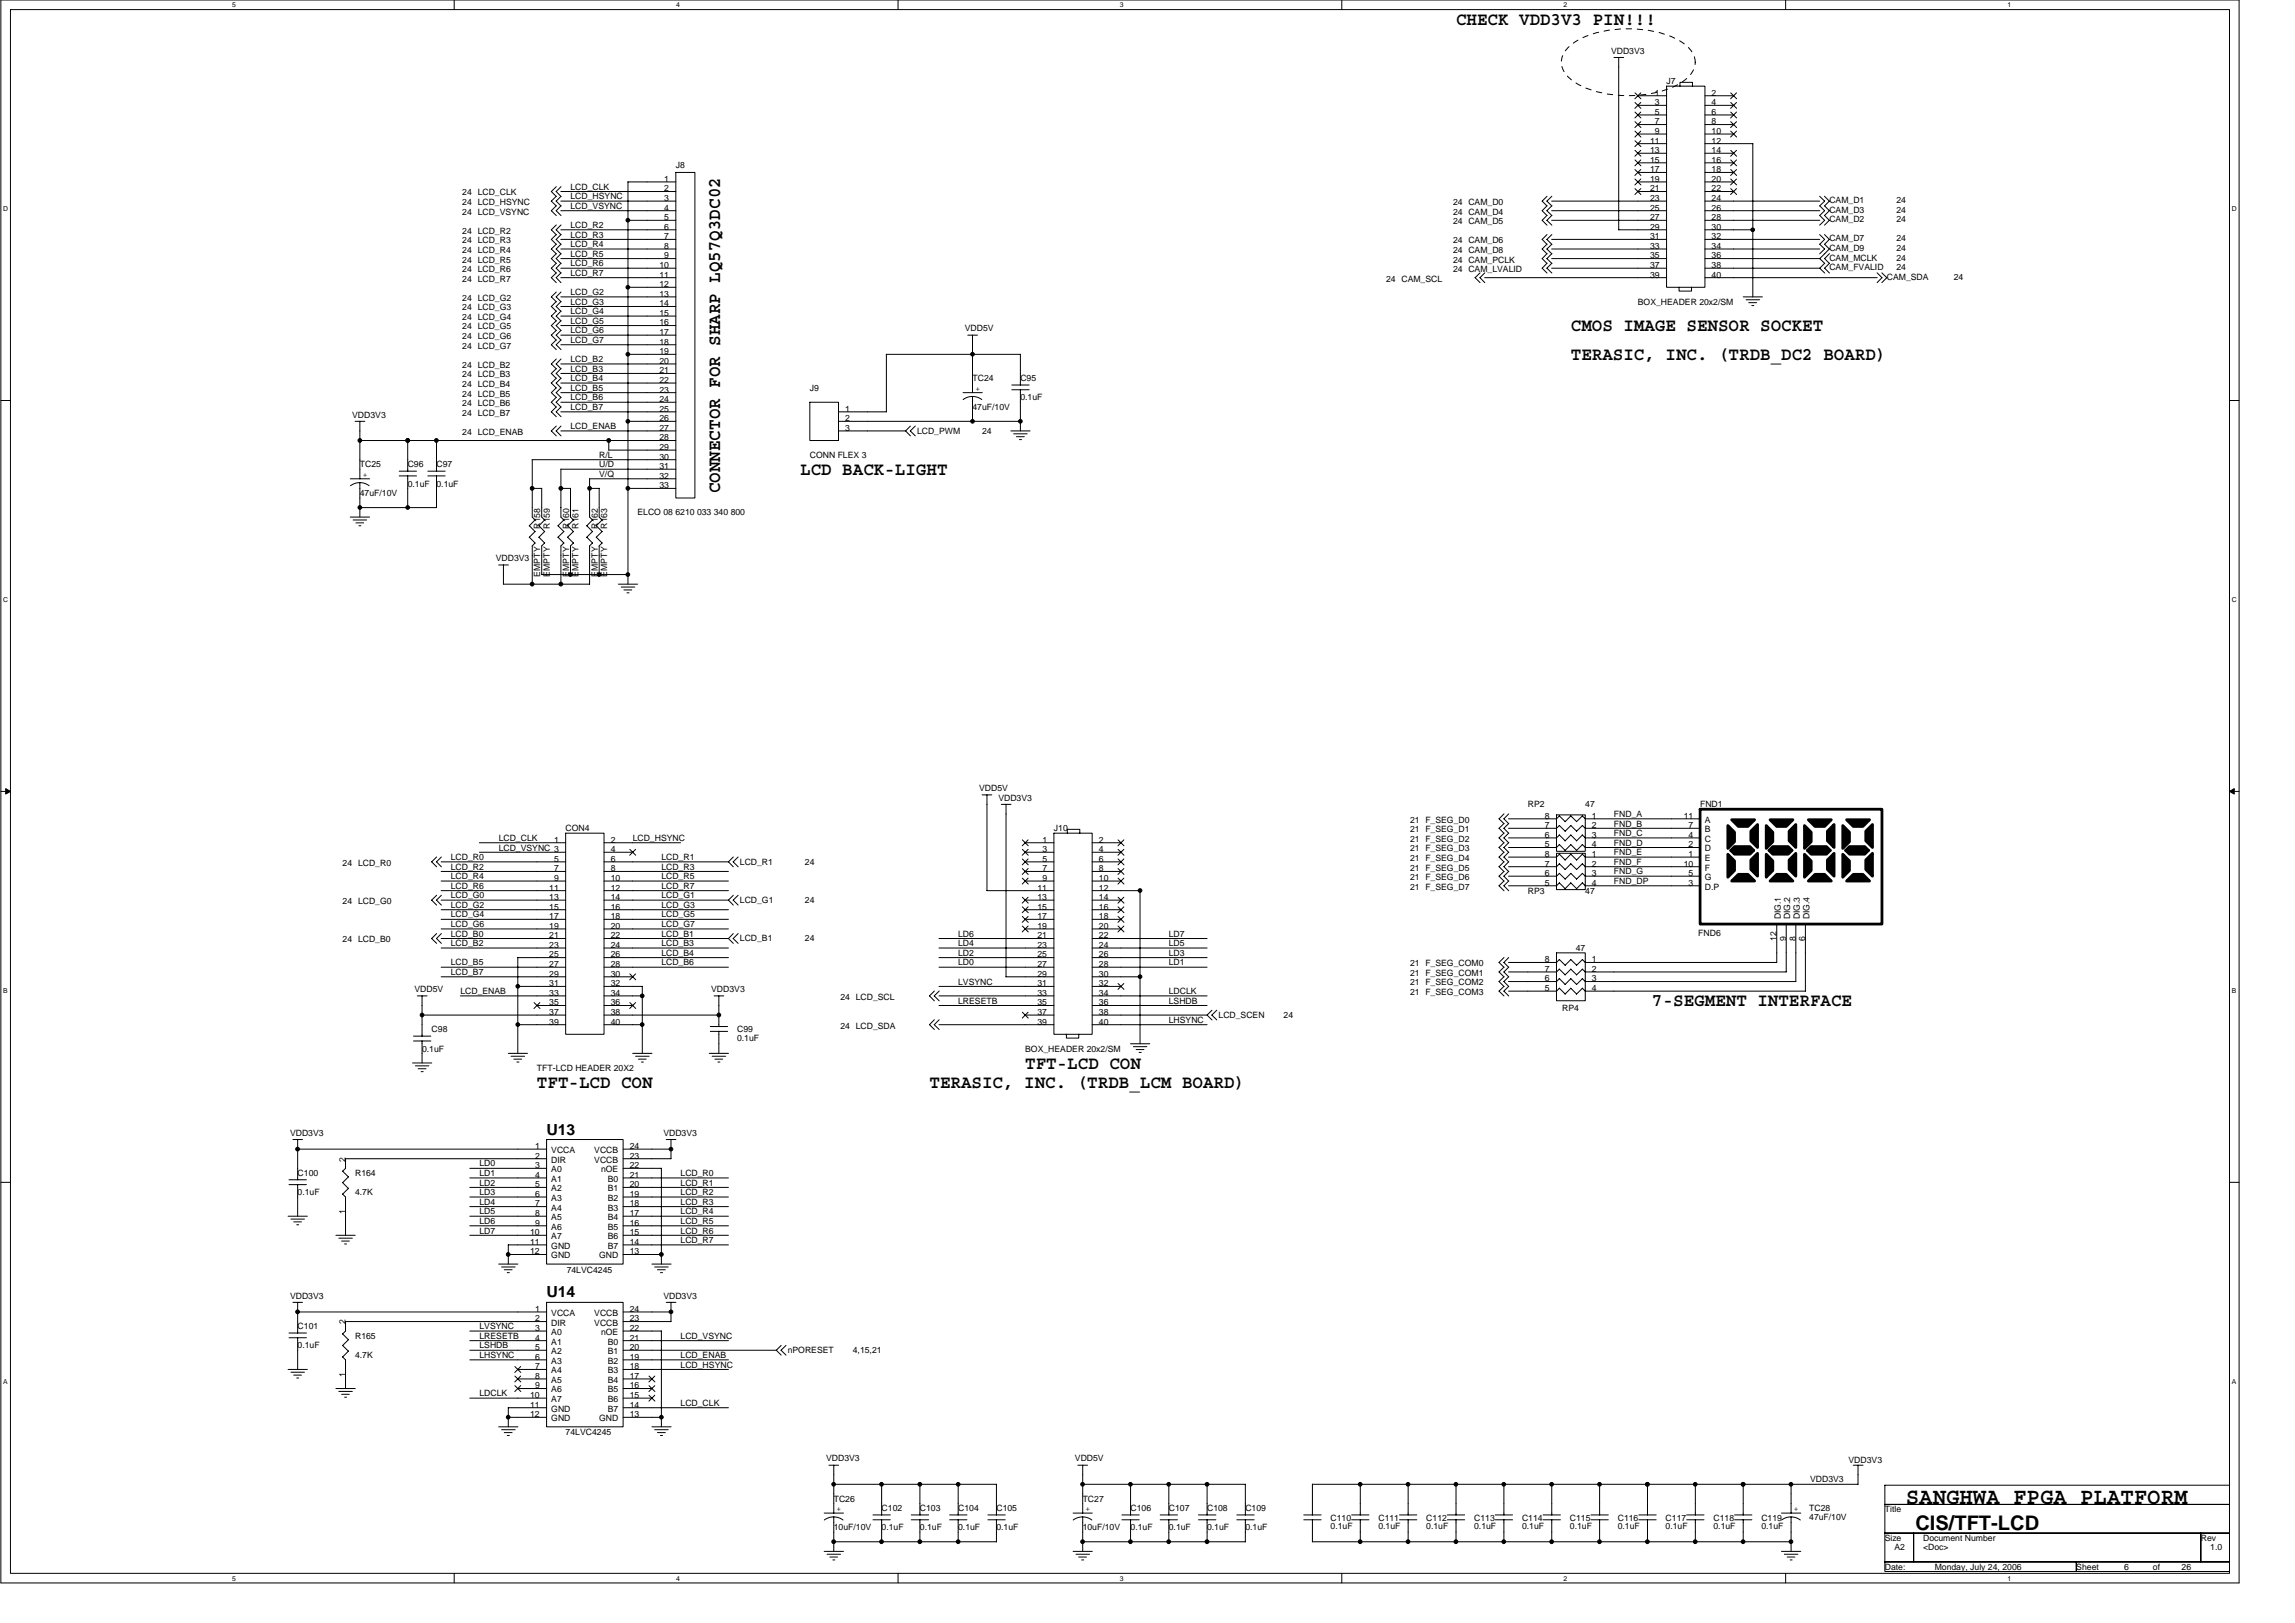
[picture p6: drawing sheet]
<svg xmlns="http://www.w3.org/2000/svg" width="420mm" height="297mm" viewBox="0 0 420 297" stroke-linecap="round" stroke-linejoin="round" font-family="sans-serif">
<defs><g id="words">
<text font-size="4.2" x="348.9" y="275.2">SANGHWA FPGA PLATFORM</text>
<text font-size="3.7" x="350.7" y="280">CIS/TFT-LCD</text>
<g font-size="3.3">
<text x="266.6" y="4.5">CHECK VDD3V3 PIN!!!</text>
<text x="287.6" y="60.6">CMOS IMAGE SENSOR SOCKET</text>
<text x="287.6" y="65.9">TERASIC, INC. (TRDB_DC2 BOARD)</text>
<text x="146.5" y="86.9">LCD BACK-LIGHT</text>
<text x="131.8" y="90.3" transform="rotate(-90 131.8 90.3)">CONNECTOR FOR SHARP LQ57Q3DC02</text>
<text x="302.5" y="184.2">7-SEGMENT INTERFACE</text>
<text x="187.7" y="195.6">TFT-LCD CON</text>
<text x="98.3" y="199.1">TFT-LCD CON</text>
<text x="170.2" y="199.1">TERASIC, INC. (TRDB_LCM BOARD)</text>
</g>
<g font-size="2.8">
<text x="100.1" y="207.6">U13</text>
<text x="100.1" y="237.4">U14</text>
</g>
<g font-size="1.6">
<text x="294.9" y="9.8">VDD3V3</text>
<text x="303" y="17.5">1</text>
<text x="305.1" y="15.5">J7</text>
<text x="313.4" y="17.5">2</text>
<text x="303" y="19.3">3</text>
<text x="303" y="21">5</text>
<text x="303" y="22.8">7</text>
<text x="313.4" y="19.3">4</text>
<text x="313.4" y="21">6</text>
<text x="313.4" y="22.8">8</text>
<text x="302.1" y="26.3">11</text>
<text x="302.1" y="28">13</text>
<text x="302.1" y="29.8">15</text>
<text x="303" y="24.5">9</text>
<text x="313.4" y="24.5">10</text>
<text x="313.4" y="26.3">12</text>
<text x="313.4" y="28">14</text>
<text x="313.4" y="29.8">16</text>
<text x="84.6" y="35.8">24 LCD_CLK</text>
<text x="104.4" y="34.7">LCD_CLK</text>
<text x="121.6" y="33.3">1</text>
<text x="121.6" y="35">2</text>
<text x="123.7" y="30.7">J8</text>
<text x="302.1" y="31.5">17</text>
<text x="302.1" y="33.3">19</text>
<text x="302.1" y="35">21</text>
<text x="313.4" y="31.5">18</text>
<text x="313.4" y="33.3">20</text>
<text x="313.4" y="35">22</text>
<text x="84.6" y="37.5">24 LCD_HSYNC</text>
<text x="84.6" y="39.3">24 LCD_VSYNC</text>
<text x="104.4" y="36.5">LCD_HSYNC</text>
<text x="104.4" y="38.2">LCD_VSYNC</text>
<text x="104.4" y="41.7">LCD_R2</text>
<text x="121.6" y="36.8">3</text>
<text x="121.6" y="38.5">4</text>
<text x="121.6" y="40.3">5</text>
<text x="266" y="37.5">24 CAM_D0</text>
<text x="266" y="39.3">24 CAM_D4</text>
<text x="266" y="41">24 CAM_D5</text>
<text x="302.1" y="36.8">23</text>
<text x="302.1" y="38.5">25</text>
<text x="302.1" y="40.3">27</text>
<text x="313.4" y="36.8">24</text>
<text x="313.4" y="38.5">26</text>
<text x="313.4" y="40.3">28</text>
<text x="334.9" y="37.2">CAM_D1</text>
<text x="334.9" y="40.7">CAM_D2</text>
<text x="334.9" y="38.9">CAM_D3</text>
<text x="347.2" y="37.2">24</text>
<text x="347.2" y="40.7">24</text>
<text x="347.2" y="38.9">24</text>
<text x="84.6" y="42.8">24 LCD_R2</text>
<text x="84.6" y="44.5">24 LCD_R3</text>
<text x="84.6" y="46.3">24 LCD_R4</text>
<text x="104.4" y="43.5">LCD_R3</text>
<text x="104.4" y="45.2">LCD_R4</text>
<text x="104.4" y="47">LCD_R5</text>
<text x="121.6" y="42">6</text>
<text x="121.6" y="43.8">7</text>
<text x="121.6" y="45.6">8</text>
<text x="121.6" y="47.3">9</text>
<text x="266" y="44.5">24 CAM_D6</text>
<text x="266" y="46.3">24 CAM_D8</text>
<text x="302.1" y="42">29</text>
<text x="302.1" y="43.8">31</text>
<text x="302.1" y="45.6">33</text>
<text x="302.1" y="47.3">35</text>
<text x="313.4" y="42">30</text>
<text x="313.4" y="43.8">32</text>
<text x="313.4" y="45.6">34</text>
<text x="313.4" y="47.3">36</text>
<text x="334.9" y="47.7">CAM_MCLK</text>
<text x="334.9" y="45.9">CAM_D9</text>
<text x="334.9" y="44.2">CAM_D7</text>
<text x="347.2" y="47.7">24</text>
<text x="347.2" y="45.9">24</text>
<text x="347.2" y="44.2">24</text>
<text x="84.6" y="48">24 LCD_R5</text>
<text x="84.6" y="49.8">24 LCD_R6</text>
<text x="84.6" y="51.5">24 LCD_R7</text>
<text x="104.4" y="50.5">LCD_R7</text>
<text x="104.4" y="54">LCD_G2</text>
<text x="104.4" y="48.7">LCD_R6</text>
<text x="120.7" y="49.1">10</text>
<text x="120.7" y="50.8">11</text>
<text x="120.7" y="52.6">12</text>
<text x="253.8" y="51.5">24 CAM_SCL</text>
<text x="266" y="48">24 CAM_PCLK</text>
<text x="266" y="49.8">24 CAM_LVALID</text>
<text x="302.1" y="49.1">37</text>
<text x="302.1" y="50.8">39</text>
<text x="313.4" y="49.1">38</text>
<text x="313.4" y="50.8">40</text>
<text x="334.9" y="49.4">CAM_FVALID</text>
<text x="345.4" y="51.2">CAM_SDA</text>
<text x="347.2" y="49.4">24</text>
<text x="357.7" y="51.2">24</text>
<text x="84.6" y="55.1">24 LCD_G2</text>
<text x="84.6" y="56.8">24 LCD_G3</text>
<text x="84.6" y="58.5">24 LCD_G4</text>
<text x="104.4" y="55.8">LCD_G3</text>
<text x="104.4" y="57.5">LCD_G4</text>
<text x="104.4" y="59.3">LCD_G5</text>
<text x="120.7" y="54.3">13</text>
<text x="120.7" y="56.1">14</text>
<text x="120.7" y="57.8">15</text>
<text x="120.7" y="59.6">16</text>
<text x="299.9" y="55.8">BOX_HEADER 20x2/SM</text>
<text x="84.6" y="60.3">24 LCD_G5</text>
<text x="84.6" y="62.1">24 LCD_G6</text>
<text x="84.6" y="63.8">24 LCD_G7</text>
<text x="104.4" y="61">LCD_G6</text>
<text x="104.4" y="62.8">LCD_G7</text>
<text x="120.7" y="61.3">17</text>
<text x="120.7" y="63.1">18</text>
<text x="120.7" y="64.8">19</text>
<text x="176.6" y="60.7">VDD5V</text>
<text x="84.6" y="67.3">24 LCD_B2</text>
<text x="84.6" y="69.1">24 LCD_B3</text>
<text x="84.6" y="70.8">24 LCD_B4</text>
<text x="104.4" y="68">LCD_B3</text>
<text x="104.4" y="66.3">LCD_B2</text>
<text x="104.4" y="69.8">LCD_B4</text>
<text x="104.4" y="71.5">LCD_B5</text>
<text x="120.7" y="66.6">20</text>
<text x="120.7" y="68.3">21</text>
<text x="120.7" y="70.1">22</text>
<text x="120.7" y="71.8">23</text>
<text x="148.3" y="71.5">J9</text>
<text x="178" y="69.8">TC24</text>
<text x="178.6" y="71.5">+</text>
<text x="186.8" y="69.8">C95</text>
<text x="64.5" y="76.4">VDD3V3</text>
<text x="84.6" y="72.6">24 LCD_B5</text>
<text x="84.6" y="74.3">24 LCD_B6</text>
<text x="84.6" y="76.1">24 LCD_B7</text>
<text x="104.4" y="73.3">LCD_B6</text>
<text x="104.4" y="75">LCD_B7</text>
<text x="120.7" y="73.6">24</text>
<text x="120.7" y="75.4">25</text>
<text x="120.7" y="77.1">26</text>
<text x="154.7" y="75.4">1</text>
<text x="154.7" y="77.1">2</text>
<text x="178" y="75">47uF/10V</text>
<text x="186.8" y="73.3">0.1uF</text>
<text x="84.6" y="79.6">24 LCD_ENAB</text>
<text x="104.4" y="78.5">LCD_ENAB</text>
<text x="109.7" y="83.8">R/L</text>
<text x="120.7" y="78.8">27</text>
<text x="120.7" y="80.6">28</text>
<text x="120.7" y="82.4">29</text>
<text x="148.3" y="83.8">CONN FLEX 3</text>
<text x="154.7" y="78.8">3</text>
<text x="167.9" y="79.4">LCD_PWM</text>
<text x="179.8" y="79.4">24</text>
<text x="65.9" y="85.6">TC25</text>
<text x="66.4" y="87.3">+</text>
<text x="74.6" y="85.6">C96</text>
<text x="74.6" y="89">0.1uF</text>
<text x="79.9" y="85.6">C97</text>
<text x="79.9" y="89">0.1uF</text>
<text x="109.7" y="85.6">U/D</text>
<text x="109.7" y="87.3">V/Q</text>
<text x="120.7" y="84.1">30</text>
<text x="120.7" y="85.9">31</text>
<text x="120.7" y="87.6">32</text>
<text x="120.7" y="89.4">33</text>
<text x="65.9" y="90.8">47uF/10V</text>
<text x="116.7" y="94.3">ELCO 08 6210 033 340 800</text>
<text x="98.9" y="96.8" transform="rotate(-90 98.9 96.8)">R158</text>
<text x="100.7" y="96.8" transform="rotate(-90 100.7 96.8)">R159</text>
<text x="104.2" y="96.8" transform="rotate(-90 104.2 96.8)">R160</text>
<text x="105.9" y="96.8" transform="rotate(-90 105.9 96.8)">R161</text>
<text x="109.4" y="96.8" transform="rotate(-90 109.4 96.8)">R162</text>
<text x="111.2" y="96.8" transform="rotate(-90 111.2 96.8)">R163</text>
<text x="90.8" y="102.7">VDD3V3</text>
<text x="98.9" y="105.5" transform="rotate(-90 98.9 105.5)">EMPTY</text>
<text x="100.7" y="105.5" transform="rotate(-90 100.7 105.5)">EMPTY</text>
<text x="104.2" y="105.5" transform="rotate(-90 104.2 105.5)">EMPTY</text>
<text x="105.9" y="105.5" transform="rotate(-90 105.9 105.5)">EMPTY</text>
<text x="109.4" y="105.5" transform="rotate(-90 109.4 105.5)">EMPTY</text>
<text x="111.2" y="105.5" transform="rotate(-90 111.2 105.5)">EMPTY</text>
<text x="179.3" y="144.8">VDD5V</text>
<text x="182.8" y="146.5">VDD3V3</text>
<text x="279.7" y="147.8">RP2</text>
<text x="282.8" y="149.8">8</text>
<text x="290.2" y="147.8">47</text>
<text x="291.5" y="149.8">1</text>
<text x="295.5" y="149.5">FND_A</text>
<text x="308.2" y="149.8">11</text>
<text x="311.2" y="147.8">FND1</text>
<text x="91.3" y="155.7">LCD_VSYNC 3</text>
<text x="91.3" y="153.9">LCD_CLK</text>
<text x="101.4" y="154.2">1</text>
<text x="103.6" y="152.1">CON4</text>
<text x="111.8" y="154.2">2</text>
<text x="111.8" y="156">4</text>
<text x="115.8" y="153.9">LCD_HSYNC</text>
<text x="190.8" y="154.2">1</text>
<text x="190.8" y="156">3</text>
<text x="192.9" y="152.1">J10</text>
<text x="201.2" y="154.2">2</text>
<text x="201.2" y="156">4</text>
<text x="258.1" y="150.6">21 F_SEG_D0</text>
<text x="258.1" y="152.3">21 F_SEG_D1</text>
<text x="258.1" y="154.1">21 F_SEG_D2</text>
<text x="258.1" y="155.8">21 F_SEG_D3</text>
<text x="282.8" y="155.1">5</text>
<text x="282.8" y="153.3">6</text>
<text x="282.8" y="151.6">7</text>
<text x="291.5" y="151.6">2</text>
<text x="291.5" y="153.3">3</text>
<text x="291.5" y="155.1">4</text>
<text x="295.5" y="153">FND_C</text>
<text x="295.5" y="151.3">FND_B</text>
<text x="295.5" y="154.8">FND_D</text>
<text x="309.1" y="151.6">7</text>
<text x="309.1" y="153.3">4</text>
<text x="309.1" y="155.1">2</text>
<text x="312.1" y="150.6">A</text>
<text x="312.1" y="152.3">B</text>
<text x="312.1" y="154.1">C</text>
<text x="312.1" y="155.8">D</text>
<text x="62.7" y="158.5">24 LCD_R0</text>
<text x="82.5" y="157.4">LCD_R0</text>
<text x="82.5" y="160.9">LCD_R4</text>
<text x="82.5" y="159.2">LCD_R2</text>
<text x="101.4" y="157.7">5</text>
<text x="101.4" y="159.5">7</text>
<text x="101.4" y="161.2">9</text>
<text x="111.8" y="157.7">6</text>
<text x="111.8" y="159.5">8</text>
<text x="111.8" y="161.2">10</text>
<text x="121.1" y="160.9">LCD_R5</text>
<text x="121.1" y="157.4">LCD_R1</text>
<text x="121.1" y="159.2">LCD_R3</text>
<text x="135.5" y="158.3">LCD_R1</text>
<text x="147.4" y="158.3">24</text>
<text x="190.8" y="157.7">5</text>
<text x="190.8" y="159.5">7</text>
<text x="190.8" y="161.2">9</text>
<text x="201.2" y="157.7">6</text>
<text x="201.2" y="159.5">8</text>
<text x="201.2" y="161.2">10</text>
<text x="258.1" y="161.1">21 F_SEG_D6</text>
<text x="258.1" y="157.6">21 F_SEG_D4</text>
<text x="258.1" y="159.3">21 F_SEG_D5</text>
<text x="282.8" y="160.3">6</text>
<text x="282.8" y="158.6">7</text>
<text x="282.8" y="156.8">8</text>
<text x="291.5" y="156.8">1</text>
<text x="291.5" y="158.6">2</text>
<text x="291.5" y="160.3">3</text>
<text x="295.5" y="156.5">FND_E</text>
<text x="295.5" y="158.3">FND_F</text>
<text x="295.5" y="160">FND_G</text>
<text x="295.5" y="161.8">FND_DP</text>
<text x="308.2" y="158.6">10</text>
<text x="309.1" y="156.8">1</text>
<text x="309.1" y="160.3">5</text>
<text x="312.1" y="157.6">E</text>
<text x="312.1" y="159.3">F</text>
<text x="312.1" y="161.1">G</text>
<text x="62.7" y="165.5">24 LCD_G0</text>
<text x="82.5" y="167.9">LCD_G4</text>
<text x="82.5" y="166.2">LCD_G2</text>
<text x="82.5" y="164.4">LCD_G0</text>
<text x="82.5" y="162.7">LCD_R6</text>
<text x="100.6" y="163">11</text>
<text x="100.6" y="164.7">13</text>
<text x="100.6" y="166.5">15</text>
<text x="111.8" y="163">12</text>
<text x="111.8" y="164.7">14</text>
<text x="111.8" y="166.5">16</text>
<text x="121.1" y="162.7">LCD_R7</text>
<text x="121.1" y="164.4">LCD_G1</text>
<text x="121.1" y="166.2">LCD_G3</text>
<text x="121.1" y="167.9">LCD_G5</text>
<text x="135.5" y="165.3">LCD_G1</text>
<text x="147.4" y="165.3">24</text>
<text x="189.9" y="163">11</text>
<text x="189.9" y="164.7">13</text>
<text x="189.9" y="166.5">15</text>
<text x="201.2" y="163">12</text>
<text x="201.2" y="164.7">14</text>
<text x="201.2" y="166.5">16</text>
<text x="258.1" y="162.8">21 F_SEG_D7</text>
<text x="279.7" y="163.5">RP3</text>
<text x="282.8" y="162.1">5</text>
<text x="290.2" y="163.5">47</text>
<text x="291.5" y="162.1">4</text>
<text x="309.1" y="162.1">3</text>
<text x="312.1" y="162.8">D.P</text>
<text x="62.7" y="172.5">24 LCD_B0</text>
<text x="82.5" y="173.2">LCD_B2</text>
<text x="82.5" y="171.4">LCD_B0</text>
<text x="82.5" y="169.7">LCD_G6</text>
<text x="100.6" y="168.2">17</text>
<text x="100.6" y="170">19</text>
<text x="100.6" y="171.7">21</text>
<text x="100.6" y="173.5">23</text>
<text x="111.8" y="168.2">18</text>
<text x="111.8" y="170">20</text>
<text x="111.8" y="171.7">22</text>
<text x="111.8" y="173.5">24</text>
<text x="121.1" y="171.4">LCD_B1</text>
<text x="121.1" y="169.7">LCD_G7</text>
<text x="121.1" y="173.2">LCD_B3</text>
<text x="135.5" y="172.3">LCD_B1</text>
<text x="147.4" y="172.3">24</text>
<text x="175.4" y="173.2">LD4</text>
<text x="175.4" y="171.4">LD6</text>
<text x="189.9" y="168.2">17</text>
<text x="189.9" y="170">19</text>
<text x="189.9" y="171.7">21</text>
<text x="189.9" y="173.5">23</text>
<text x="201.2" y="168.2">18</text>
<text x="201.2" y="170">20</text>
<text x="201.2" y="171.7">22</text>
<text x="201.2" y="173.5">24</text>
<text x="214" y="171.4">LD7</text>
<text x="214" y="173.2">LD5</text>
<text x="310.9" y="171.3">FND6</text>
<text x="325.3" y="172.2" transform="rotate(-90 325.3 172.2)">12</text>
<text x="326" y="168.3" transform="rotate(-90 326 168.3)">DIG.1</text>
<text x="327" y="172.2" transform="rotate(-90 327 172.2)">9</text>
<text x="327.8" y="168.3" transform="rotate(-90 327.8 168.3)">DIG.2</text>
<text x="328.7" y="172.2" transform="rotate(-90 328.7 172.2)">8</text>
<text x="329.5" y="168.3" transform="rotate(-90 329.5 168.3)">DIG.3</text>
<text x="330.5" y="172.2" transform="rotate(-90 330.5 172.2)">6</text>
<text x="331.3" y="168.3" transform="rotate(-90 331.3 168.3)">DIG.4</text>
<text x="82.5" y="176.7">LCD_B5</text>
<text x="82.5" y="178.4">LCD_B7</text>
<text x="100.6" y="175.2">25</text>
<text x="100.6" y="177">27</text>
<text x="100.6" y="178.8">29</text>
<text x="111.8" y="175.2">26</text>
<text x="111.8" y="177">28</text>
<text x="111.8" y="178.8">30</text>
<text x="121.1" y="174.9">LCD_B4</text>
<text x="121.1" y="176.7">LCD_B6</text>
<text x="175.4" y="174.9">LD2</text>
<text x="175.4" y="176.7">LD0</text>
<text x="189.9" y="175.2">25</text>
<text x="189.9" y="177">27</text>
<text x="189.9" y="178.8">29</text>
<text x="201.2" y="175.2">26</text>
<text x="201.2" y="177">28</text>
<text x="201.2" y="178.8">30</text>
<text x="214" y="174.9">LD3</text>
<text x="214" y="176.7">LD1</text>
<text x="258.1" y="176.8">21 F_SEG_COM0</text>
<text x="258.1" y="178.6">21 F_SEG_COM1</text>
<text x="282.8" y="179.6">6</text>
<text x="282.8" y="177.9">7</text>
<text x="282.8" y="176.1">8</text>
<text x="288.5" y="174.1">47</text>
<text x="291.5" y="176.1">1</text>
<text x="291.5" y="177.9">2</text>
<text x="291.5" y="179.6">3</text>
<text x="75.9" y="181.6">VDD5V</text>
<text x="84.3" y="181.9">LCD_ENAB</text>
<text x="100.6" y="180.5">31</text>
<text x="100.6" y="182.2">33</text>
<text x="100.6" y="184">35</text>
<text x="100.6" y="185.8">37</text>
<text x="111.8" y="180.5">32</text>
<text x="111.8" y="182.2">34</text>
<text x="111.8" y="184">36</text>
<text x="111.8" y="185.8">38</text>
<text x="130.2" y="181.6">VDD3V3</text>
<text x="153.9" y="183">24 LCD_SCL</text>
<text x="175.4" y="180.2">LVSYNC</text>
<text x="175.4" y="183.7">LRESETB</text>
<text x="189.9" y="180.5">31</text>
<text x="189.9" y="182.2">33</text>
<text x="189.9" y="184">35</text>
<text x="189.9" y="185.8">37</text>
<text x="201.2" y="180.5">32</text>
<text x="201.2" y="182.2">34</text>
<text x="201.2" y="184">36</text>
<text x="201.2" y="185.8">38</text>
<text x="214" y="183.7">LSHDB</text>
<text x="214" y="181.9">LDCLK</text>
<text x="258.1" y="180.4">21 F_SEG_COM2</text>
<text x="258.1" y="182.1">21 F_SEG_COM3</text>
<text x="282.8" y="181.4">5</text>
<text x="286" y="185.1">RP4</text>
<text x="291.5" y="181.4">4</text>
<text x="79" y="189">C98</text>
<text x="100.6" y="187.5">39</text>
<text x="111.8" y="187.5">40</text>
<text x="134.9" y="189">C99</text>
<text x="134.9" y="190.5">0.1uF</text>
<text x="153.9" y="188.3">24 LCD_SDA</text>
<text x="189.9" y="187.5">39</text>
<text x="201.2" y="187.5">40</text>
<text x="214" y="187.2">LHSYNC</text>
<text x="223.1" y="186.3">LCD_SCEN</text>
<text x="235" y="186.3">24</text>
<text x="77.3" y="192.4">0.1uF</text>
<text x="98.3" y="196">TFT-LCD HEADER 20X2</text>
<text x="187.7" y="192.4">BOX_HEADER 20x2/SM</text>
<text x="53.1" y="207.9">VDD3V3</text>
<text x="121.4" y="207.9">VDD3V3</text>
<text x="54.5" y="215.2">C100</text>
<text x="63.2" y="212.6" transform="rotate(-90 63.2 212.6)">2</text>
<text x="65" y="215.2">R164</text>
<text x="87.8" y="213.5">LD0</text>
<text x="87.8" y="215.2">LD1</text>
<text x="97.9" y="210.3">1</text>
<text x="97.9" y="212">2</text>
<text x="97.9" y="213.8">3</text>
<text x="97.9" y="215.6">4</text>
<text x="100.9" y="211">VCCA</text>
<text x="100.9" y="212.8">DIR</text>
<text x="100.9" y="214.5">A0</text>
<text x="108.8" y="212.8">VCCB</text>
<text x="108.8" y="211">VCCB</text>
<text x="110" y="214.5">nOE</text>
<text x="115.3" y="215.6">21</text>
<text x="115.3" y="213.8">22</text>
<text x="115.3" y="212">23</text>
<text x="115.3" y="210.3">24</text>
<text x="124.6" y="215.2">LCD_R0</text>
<text x="54.5" y="218.7">0.1uF</text>
<text x="65" y="218.7">4.7K</text>
<text x="87.8" y="217">LD2</text>
<text x="87.8" y="218.7">LD3</text>
<text x="87.8" y="220.5">LD4</text>
<text x="97.9" y="217.3">5</text>
<text x="97.9" y="219.1">6</text>
<text x="97.9" y="220.8">7</text>
<text x="100.9" y="216.3">A1</text>
<text x="100.9" y="218">A2</text>
<text x="100.9" y="219.8">A3</text>
<text x="100.9" y="221.6">A4</text>
<text x="111.3" y="221.6">B3</text>
<text x="111.3" y="219.8">B2</text>
<text x="111.3" y="218">B1</text>
<text x="111.3" y="216.3">B0</text>
<text x="115.3" y="220.8">18</text>
<text x="115.3" y="219.1">19</text>
<text x="115.3" y="217.3">20</text>
<text x="124.6" y="217">LCD_R1</text>
<text x="124.6" y="218.7">LCD_R2</text>
<text x="124.6" y="220.5">LCD_R3</text>
<text x="63.2" y="222.2" transform="rotate(-90 63.2 222.2)">1</text>
<text x="87.8" y="222.3">LD5</text>
<text x="87.8" y="224">LD6</text>
<text x="87.8" y="225.8">LD7</text>
<text x="97.1" y="226.1">10</text>
<text x="97.1" y="227.8">11</text>
<text x="97.9" y="222.6">8</text>
<text x="97.9" y="224.3">9</text>
<text x="100.9" y="223.3">A5</text>
<text x="100.9" y="225.1">A6</text>
<text x="100.9" y="226.8">A7</text>
<text x="111.3" y="226.8">B6</text>
<text x="111.3" y="225.1">B5</text>
<text x="111.3" y="223.3">B4</text>
<text x="115.3" y="227.8">14</text>
<text x="115.3" y="226.1">15</text>
<text x="115.3" y="224.3">16</text>
<text x="115.3" y="222.6">17</text>
<text x="124.6" y="224">LCD_R5</text>
<text x="124.6" y="222.3">LCD_R4</text>
<text x="124.6" y="227.5">LCD_R7</text>
<text x="124.6" y="225.8">LCD_R6</text>
<text x="97.1" y="229.6">12</text>
<text x="100.9" y="228.6">GND</text>
<text x="100.9" y="230.3">GND</text>
<text x="103.7" y="232.9">74LVC4245</text>
<text x="109.7" y="230.3">GND</text>
<text x="111.3" y="228.6">B7</text>
<text x="115.3" y="229.6">13</text>
<text x="53.1" y="237.7">VDD3V3</text>
<text x="121.4" y="237.7">VDD3V3</text>
<text x="54.5" y="243.3">C101</text>
<text x="63.2" y="242.4" transform="rotate(-90 63.2 242.4)">2</text>
<text x="65" y="245">R165</text>
<text x="87.8" y="243.3">LVSYNC</text>
<text x="87.8" y="245">LRESETB</text>
<text x="97.9" y="240.1">1</text>
<text x="97.9" y="241.9">2</text>
<text x="97.9" y="243.6">3</text>
<text x="97.9" y="245.3">4</text>
<text x="100.9" y="240.8">VCCA</text>
<text x="100.9" y="242.6">DIR</text>
<text x="100.9" y="244.3">A0</text>
<text x="108.8" y="242.6">VCCB</text>
<text x="108.8" y="240.8">VCCB</text>
<text x="110" y="244.3">nOE</text>
<text x="115.3" y="245.3">21</text>
<text x="115.3" y="243.6">22</text>
<text x="115.3" y="241.9">23</text>
<text x="115.3" y="240.1">24</text>
<text x="124.6" y="245">LCD_VSYNC</text>
<text x="54.5" y="246.8">0.1uF</text>
<text x="63.2" y="252" transform="rotate(-90 63.2 252)">1</text>
<text x="65" y="248.5">4.7K</text>
<text x="87.8" y="248.5">LHSYNC</text>
<text x="87.8" y="246.8">LSHDB</text>
<text x="97.9" y="247.1">5</text>
<text x="97.9" y="248.9">6</text>
<text x="97.9" y="250.6">7</text>
<text x="100.9" y="246.1">A1</text>
<text x="100.9" y="247.8">A2</text>
<text x="100.9" y="249.6">A3</text>
<text x="100.9" y="251.4">A4</text>
<text x="111.3" y="251.4">B3</text>
<text x="111.3" y="249.6">B2</text>
<text x="111.3" y="247.8">B1</text>
<text x="111.3" y="246.1">B0</text>
<text x="115.3" y="250.6">18</text>
<text x="115.3" y="248.9">19</text>
<text x="115.3" y="247.1">20</text>
<text x="124.6" y="250.3">LCD_HSYNC</text>
<text x="124.6" y="248.5">LCD_ENAB</text>
<text x="144.2" y="247.7">nPORESET</text>
<text x="156.1" y="247.7">4,15,21</text>
<text x="87.8" y="255.5">LDCLK</text>
<text x="97.1" y="255.9">10</text>
<text x="97.1" y="257.6">11</text>
<text x="97.9" y="252.3">8</text>
<text x="97.9" y="254.1">9</text>
<text x="100.9" y="253.1">A5</text>
<text x="100.9" y="254.8">A6</text>
<text x="100.9" y="256.6">A7</text>
<text x="111.3" y="256.6">B6</text>
<text x="111.3" y="254.8">B5</text>
<text x="111.3" y="253.1">B4</text>
<text x="115.3" y="257.6">14</text>
<text x="115.3" y="255.9">15</text>
<text x="115.3" y="254.1">16</text>
<text x="115.3" y="252.3">17</text>
<text x="124.6" y="257.3">LCD_CLK</text>
<text x="97.1" y="259.4">12</text>
<text x="100.9" y="258.4">GND</text>
<text x="100.9" y="260.1">GND</text>
<text x="103.6" y="262.6">74LVC4245</text>
<text x="109.7" y="260.1">GND</text>
<text x="111.3" y="258.4">B7</text>
<text x="115.3" y="259.4">13</text>
<text x="151.2" y="267.5">VDD3V3</text>
<text x="196.8" y="267.5">VDD5V</text>
<text x="338.4" y="267.8">VDD3V3</text>
<text x="152.6" y="274.8">TC26</text>
<text x="198.2" y="274.8">TC27</text>
<text x="331.4" y="271.3">VDD3V3</text>
<text x="152.6" y="280.1">10uF/10V</text>
<text x="153.2" y="276.6">+</text>
<text x="161.4" y="276.6">C102</text>
<text x="161.4" y="280.1">0.1uF</text>
<text x="168.4" y="276.6">C103</text>
<text x="168.4" y="280.1">0.1uF</text>
<text x="175.4" y="276.6">C104</text>
<text x="175.4" y="280.1">0.1uF</text>
<text x="182.4" y="276.6">C105</text>
<text x="182.4" y="280.1">0.1uF</text>
<text x="198.2" y="280.1">10uF/10V</text>
<text x="198.7" y="276.6">+</text>
<text x="207" y="276.6">C106</text>
<text x="207" y="280.1">0.1uF</text>
<text x="214" y="276.6">C107</text>
<text x="214" y="280.1">0.1uF</text>
<text x="221" y="276.6">C108</text>
<text x="221" y="280.1">0.1uF</text>
<text x="228" y="276.6">C109</text>
<text x="228" y="280.1">0.1uF</text>
<text x="243.6" y="278.3">C110</text>
<text x="243.6" y="279.9">0.1uF</text>
<text x="252.4" y="278.3">C111</text>
<text x="252.4" y="279.9">0.1uF</text>
<text x="261.1" y="278.3">C112</text>
<text x="261.1" y="279.9">0.1uF</text>
<text x="269.9" y="278.3">C113</text>
<text x="269.9" y="279.9">0.1uF</text>
<text x="278.6" y="278.3">C114</text>
<text x="278.6" y="279.9">0.1uF</text>
<text x="287.4" y="278.3">C115</text>
<text x="287.4" y="279.9">0.1uF</text>
<text x="296.2" y="278.3">C116</text>
<text x="296.2" y="279.9">0.1uF</text>
<text x="304.9" y="278.3">C117</text>
<text x="304.9" y="279.9">0.1uF</text>
<text x="313.7" y="278.3">C118</text>
<text x="313.7" y="279.9">0.1uF</text>
<text x="322.5" y="278.3">C119</text>
<text x="322.5" y="279.9">0.1uF</text>
<text x="328.4" y="276.6">+</text>
<text x="331.2" y="276.6">TC28</text>
<text x="331.2" y="278.2">47uF/10V</text>
<text x="345.1" y="276.8">Title</text>
<text x="345.1" y="282">Size</text>
<text x="345.1" y="287.3">Date:</text>
<text x="346.8" y="283.8">A2</text>
<text x="352.1" y="282">Document Number</text>
<text x="352.1" y="283.8">&lt;Doc&gt;</text>
<text x="354.2" y="287.3">Monday, July 24, 2006</text>
<text x="380.1" y="287.3">Sheet</text>
<text x="388.9" y="287.3">6</text>
<text x="394.2" y="287.3">of</text>
<text x="399.4" y="287.3">26</text>
<text x="402.9" y="282">Rev</text>
<text x="404.7" y="283.8">1.0</text>
</g>
<g font-size="1.3">
<text x="42.5" y="1.3">5</text>
<text x="123.8" y="1.3">4</text>
<text x="205" y="1.3">3</text>
<text x="286.3" y="1.3">2</text>
<text x="367.5" y="1.3">1</text>
<text x=".6" y="38.7">D</text>
<text x="408.6" y="38.7">D</text>
<text x=".6" y="110.2">C</text>
<text x="408.6" y="110.2">C</text>
<text x=".6" y="181.7">B</text>
<text x="408.6" y="181.7">B</text>
<text x=".6" y="253.3">A</text>
<text x="408.6" y="253.3">A</text>
<text x="42.5" y="289.3">5</text>
<text x="123.8" y="289.3">4</text>
<text x="205" y="289.3">3</text>
<text x="286.3" y="289.3">2</text>
<text x="367.5" y="289.3">1</text>
</g>
</g></defs>
<path d="M.2 0h409.7v289.7h-409.7zM1.9 1.8h406.3v286.2h-406.3z" fill="none" stroke="#000" stroke-width=".18"/>
<g fill="#fff">
<path d="M42.5 .2h.7v1.4h-.7z"/>
<path d="M42.5 288.1h.7v1.4h-.7z"/>
</g>
<path d="M83.2 0v1.8M83.2 288v1.7" fill="none" stroke="#000" stroke-width=".18"/>
<g fill="#fff">
<path d="M123.8 .2h.6v1.4h-.6z"/>
<path d="M123.8 288.1h.6v1.4h-.6z"/>
</g>
<path d="M164.4 0v1.8M164.4 288v1.7" fill="none" stroke="#000" stroke-width=".18"/>
<g fill="#fff">
<path d="M205 .2h.7v1.4h-.7z"/>
<path d="M205 288.1h.7v1.4h-.7z"/>
</g>
<path d="M245.6 0v1.8M245.6 288v1.7" fill="none" stroke="#000" stroke-width=".18"/>
<g fill="#fff">
<path d="M286.3 .2h.6v1.4h-.6z"/>
<path d="M286.3 288.1h.6v1.4h-.6z"/>
</g>
<path d="M326.9 0v1.8M326.9 288v1.7" fill="none" stroke="#000" stroke-width=".18"/>
<g fill="#fff">
<path d="M367.5 .2h.7v1.4h-.7z"/>
<path d="M367.5 288.1h.7v1.4h-.7z"/>
<path d="M.6 37.5h.9v1.4h-.9z"/>
<path d="M408.6 37.5h.9v1.4h-.9z"/>
<path d="M.6 109.1h.9v1.4h-.9z"/>
<path d="M408.6 109.1h.9v1.4h-.9z"/>
</g>
<path d="M.2 73.3h1.7M408.2 73.3h1.7" fill="none" stroke="#000" stroke-width=".18"/>
<g fill="#fff">
<path d="M.6 180.6h.8v1.4h-.8z"/>
<path d="M408.6 180.6h.8v1.4h-.8z"/>
</g>
<path d="M.2 144.8h1.7M408.2 144.8h1.7" fill="none" stroke="#000" stroke-width=".18"/>
<path d="M1 144.3l.9 .5-.9 .5zM408.2 144.8l.8-.5v1z" fill="#000" stroke="#000" stroke-width=".18"/>
<g fill="#fff">
<path d="M.6 252.2h.8v1.4h-.8z"/>
<path d="M408.6 252.2h.8v1.4h-.8z"/>
</g>
<g fill="none" stroke="#000" stroke-width=".18">
<path d="M295.5 10.5h1.8M296.3 10.5v31.6M299.3 17l1.1 1.1M299.3 18.8l1.1 1M299.9 17.5h5.2M299.9 19.3h5.2M300.4 18.8l-1.1 1M300.4 17l-1.1 1.1M305.1 15.8h7v36.8h-7zM307.6 15.8v-.7h2.2v.7M312.1 17.5h5.3M312.1 19.3h5.3"/>
<path d="M316.9 17l1 1.1M316.9 18.8l1 1M317.9 17l-1.1 1.1M317.9 18.8l-1.1 1M101.8 34.2l-.9 .9 .9 .9M101.8 35.9l-.9 .9 .9 .9M101.8 37.7l-.9 .9 .9 .9M102.7 35.1h21M102.7 36.8h21M102.7 38.6h21M102.7 34.2l-.9 .9 .9 .9M102.7 35.9l-.9 .9 .9 .9"/>
<path d="M102.7 37.7l-.9 .9 .9 .9M114.9 33.3h8.8M115 33.3v73.6M123.7 31.6h3.5v59.5h-3.5zM283.2 35.9l-.9 .9 .9 .9M283.2 37.7l-.9 .9 .9 .9M283.2 39.4l-.9 .9 .9 .9M284.1 36.8h21M284.1 38.6h21M284.1 37.7l-.9 .9 .9 .9M284.1 35.9l-.9 .9 .9 .9M284.1 39.4l-.9 .9 .9 .9"/>
<path d="M299.3 20.5l1.1 1.1M299.3 22.3l1.1 1M299.3 24l1.1 1.1M299.3 25.8l1.1 1M299.3 27.5l1.1 1.1M299.3 29.3l1.1 1.1M299.3 31l1.1 1.1M299.3 32.8l1.1 1M299.3 34.5l1.1 1.1M299.9 21h5.2M299.9 22.8h5.2M299.9 24.5h5.2"/>
<path d="M299.9 26.3h5.2M299.9 28h5.2M299.9 29.8h5.2M299.9 31.6h5.2M299.9 33.3h5.2M299.9 35.1h5.2M300.4 25.8l-1.1 1M300.4 27.5l-1.1 1.1M300.4 34.5l-1.1 1.1M300.4 20.5l-1.1 1.1M300.4 22.3l-1.1 1M300.4 24l-1.1 1.1"/>
<path d="M300.4 29.3l-1.1 1.1M300.4 31l-1.1 1.1M300.4 32.8l-1.1 1M312.1 21h5.3M312.1 22.8h5.3M312.1 24.5h5.3M312.1 26.3h8.8M312.1 28h5.3M312.1 29.8h5.3M312.1 31.6h5.3M312.1 33.3h5.3M312.1 35.1h5.3"/>
<path d="M312.1 36.8h21.1M312.1 38.6h21.1M316.9 20.5l1 1.1M316.9 22.3l1 1M316.9 24l1 1.1M316.9 27.5l1 1.1M316.9 29.3l1 1.1M316.9 31l1 1.1M316.9 32.8l1 1M316.9 34.5l1 1.1M317.9 24l-1.1 1.1M317.9 20.5l-1.1 1.1"/>
<path d="M317.9 22.3l-1.1 1M317.9 27.5l-1.1 1.1M317.9 29.3l-1.1 1.1M317.9 31l-1.1 1.1M317.9 32.8l-1.1 1M317.9 34.5l-1.1 1.1M320.9 26.3v28.1M333.1 35.9l.9 .9-.9 .9M333.1 39.4l.9 .9-.9 .9M333.1 37.7l.9 .9-.9 .9M334 35.9l.9 .9-.9 .9M334 39.4l.9 .9-.9 .9"/>
<path d="M334 37.7l.9 .9-.9 .9M101.8 41.2l-.9 .9 .9 .9M101.8 42.9l-.9 .9 .9 .9M101.8 44.7l-.9 .9 .9 .9M101.8 46.4l-.9 .9 .9 .9M101.8 48.2l-.9 .9 .9 .9M101.8 49.9l-.9 .9 .9 .9M101.8 53.4l-.9 .9 .9 .9M101.8 55.2l-.9 .9 .9 .9M101.8 56.9l-.9 .9 .9 .9M101.8 58.7l-.9 .9 .9 .9M102.7 54.3h21"/>
<path d="M102.7 42.1h21M102.7 43.8h21M102.7 45.6h21M102.7 47.3h21M102.7 49.1h21M102.7 50.8h21M102.7 56.1h21M102.7 57.8h21M102.7 59.6h21M102.7 41.2l-.9 .9 .9 .9M102.7 42.9l-.9 .9 .9 .9M102.7 44.7l-.9 .9 .9 .9"/>
<path d="M102.7 46.4l-.9 .9 .9 .9M102.7 48.2l-.9 .9 .9 .9M102.7 49.9l-.9 .9 .9 .9M102.7 53.4l-.9 .9 .9 .9M102.7 55.2l-.9 .9 .9 .9M102.7 56.9l-.9 .9 .9 .9M102.7 58.7l-.9 .9 .9 .9M114.9 40.3h8.8M114.9 52.6h8.8M271 49.9l-.9 .9 .9 .9M271.8 50.8h33.3M271.8 49.9l-.9 .9 .9 .9"/>
<path d="M283.2 46.4l-.9 .9 .9 .9M283.2 48.2l-.9 .9 .9 .9M283.2 42.9l-.9 .9 .9 .9M283.2 44.7l-.9 .9 .9 .9M284.1 40.3h21M284.1 43.8h21M284.1 45.6h21M284.1 47.3h21M284.1 49.1h21M284.1 46.4l-.9 .9 .9 .9M284.1 48.2l-.9 .9 .9 .9M284.1 42.9l-.9 .9 .9 .9"/>
<path d="M284.1 44.7l-.9 .9 .9 .9M296.3 42.1h8.8M307.4 52.6v.7h2.3v-.7M312.1 40.3h21.1M312.1 42.1h8.8M312.1 43.8h21.1M312.1 45.6h21.1M312.1 47.3h21.1M312.1 49.1h21.1M312.1 50.8h31.6M319.1 54.3h3.6M319.7 54.9h2.4"/>
<path d="M320.2 55.4h1.4M320.7 55.9h.4M333.1 44.7l.9 .9-.9 .9M333.1 42.9l.9 .9-.9 .9M333.2 47.3l.9 .9M333.2 49.1l.9 .9M334 44.7l.9 .9-1.7 1.7M334 42.9l.9 .9-.9 .9M334.1 48.2l-.9 .9M334.9 46.4l-.9 .9 .9 .9M334.9 48.2l-.9 .9 .9 .9M343.7 49.9l.8 .9-.8 .9"/>
<path d="M344.5 49.9l.9 .9-.9 .9M65 77.1h1.8M65.9 77.1v10.6M101.8 60.5l-.9 .8 .9 1M101.8 62.2l-.9 .9 .9 .9M101.8 65.7l-.9 .9 .9 .9M101.8 67.5l-.9 .8 .9 1M101.8 69.2l-.9 .9 .9 .9M101.8 71l-.9 .9 .9 .8M101.8 72.7l-.9 .9 .9 .9M101.8 74.5l-.9 .9 .9 .9M101.8 78l-.9 .9 .9 .9"/>
<path d="M102.7 78.9h21M102.7 61.3h21M102.7 75.4h21M102.7 71.9h21M102.7 63.1h21M102.7 66.6h21M102.7 68.3h21M102.7 70.1h21M102.7 73.6h21M102.7 60.5l-.9 .8 .9 1M102.7 62.2l-.9 .9 .9 .9M102.7 65.7l-.9 .9 .9 .9"/>
<path d="M102.7 67.5l-.9 .8 .9 1M102.7 69.2l-.9 .9 .9 .9M102.7 71l-.9 .9 .9 .8M102.7 72.7l-.9 .9 .9 .9M102.7 74.5l-.9 .9 .9 .9M102.7 78l-.9 .9 .9 .9M114.9 77.1h8.8M114.9 64.9h8.8M148.3 73.6h5.2v7h-5.2zM153.5 77.1h33.3M153.5 78.9h12.3M165.8 78.9l.9 .9"/>
<path d="M166.7 78l-.9 .9M167.6 78l-.9 .9 .9 .9M176.3 71.9h3.5M176.3 73.1l.7-.3 1-.2 .8 .1 .9 .4M177.2 61.3h1.8M178 61.3v10.6M178 72.6v4.5M185.1 78.9h3.5M185.2 71.3h3.2M185.2 70.5h3.2M185.6 79.4h2.5M186.1 79.9h1.4"/>
<path d="M186.8 70.5v-5.6l-24.5-.1v10.6h-8.8M186.8 71.3v7.6M64.1 94.6h3.6M64.1 87.6h3.6M64.2 88.9l.9-.5 .8-.1 .7 .1 1 .5M64.7 95.2h2.4M65.2 95.7h1.4M65.7 96.2h.4M65.9 80.6h57.8M65.9 88.3v6.3M73.1 87.1h3.2M73.1 86.2h3.2"/>
<path d="M74.6 80.6v5.7M74.6 87.1v5.8M78.3 87.1h3.2M78.3 86.2h3.2M79.9 80.6v5.7M79.9 87.1v5.8h-14M96.9 96.2l1.1 1.1M96.9 98.3l1.1 1.1M97.4 89.4h1.8v5.2l.5 .6M97.4 84.1h26.3M97.4 84.1v10.5l.6 .6M97.4 99.9v7"/>
<path d="M97.9 95.2l-1 1M97.9 97.3l-1 1M97.9 99.4l-.5 .5M98.7 96.2l1 1.1M98.7 98.3l1 1.1M99.2 99.9v5.3M99.7 95.2l-1.1 1M99.7 97.3l-1.1 1M99.7 99.4l-.5 .5M102.2 96.2l1 1.1M102.2 98.3l1 1.1M102.7 89.4h1.7v5.2l.6 .6"/>
<path d="M102.7 85.9h21M102.7 85.9v8.7l.5 .6M102.7 99.9v7M103.2 95.2l-1.1 1M103.2 97.3l-1.1 1M103.2 99.4l-.5 .5M103.9 96.2l1.1 1.1-1.1 1M103.9 98.3l1.1 1.1M105 95.2l-1.1 1M105 99.4l-.6 .5v5.3M107.4 96.2l1.1 1.1-1.1 1M107.4 98.3l1.1 1.1"/>
<path d="M107.9 87.6h15.8M107.9 89.4h1.8v5.2l.5 .6M107.9 87.6v7l.6 .6M108.5 99.4l-.6 .5v7h-15.8M108.5 95.2l-1.1 1M109.2 96.2l1 1.1M109.2 98.3l1 1.1M109.7 99.9v5.3M110.2 95.2l-1.1 1M110.2 97.3l-1.1 1M110.2 99.4l-.5 .5M111.5 80.6l-.1 1.8h12.3"/>
<path d="M114.9 89.4h8.8M186.6 80.5h.4M91.3 103.4h1.8M92.2 103.4v3.5M99.2 105.2h15.8M113.2 106.9h3.5M113.7 107.4h2.5M114.2 108h1.5M114.8 108.5h.4M79.9 156.8l-.9 .9 .9 .9M80.8 157.7h22.8M80.8 159.5h22.8"/>
<path d="M80.8 156.8l-.9 .9 .9 .9M87.8 154.2h15.8M87.8 156h15.8M103.6 152.5h7v36.8h-7zM110.6 154.2h14M110.6 156h5.2M110.6 157.7h22.8M110.6 159.5h22.8M115.3 155.4l1.1 1.1M116.4 155.4l-1.1 1.1M133.4 157.7l.8 .9M134.2 156.8l-.8 .9"/>
<path d="M135.1 156.8l-.9 .9 .9 .9M179.8 145.5h1.8M180.7 145.5v17.5M183.3 147.2h1.8M184.2 147.2v31.6h8.7M187.2 153.7l1 1.1M187.2 155.4l1 1.1M187.2 157.2l1 1.1M187.2 159l1 1M187.7 154.2h5.2M187.7 156h5.2M187.7 157.7h5.2"/>
<path d="M187.7 159.5h5.2M188.2 153.7l-1.1 1.1M188.2 155.4l-1.1 1.1M188.2 157.2l-1.1 1.1M188.2 159l-1.1 1M192.9 152.5h7.1v36.8h-7.1zM195.4 152.5v-.7h2.3v.7M200 154.2h5.2M200 156h5.2M200 157.7h5.2M200 159.5h5.2M204.7 153.7l1.1 1.1"/>
<path d="M204.7 155.4l1.1 1.1M204.7 157.2l1.1 1.1M204.7 159l1.1 1M205.7 153.7l-1 1.1M205.7 155.4l-1 1.1M205.7 157.2l-1 1.1M205.7 159l-1 1M275.3 159.5l-.9 .9 .9 .9M275.3 148.9l-.9 1 .9 .8M275.3 150.7l-.9 .9 .9 .9M275.3 152.5l-.9 .9 .9 .9-.9 .8 .9 .9M275.3 156l-.9 .9 .9 .9"/>
<path d="M275.3 157.7l-.9 .9 .9 .9M276.2 149.9h8.8M276.2 151.6h8.8M276.2 156.9h8.8M276.2 159.5l-.9 .9 .9 .9M276.2 148.9l-.9 1 .9 .8M276.2 150.7l-.9 .9 .9 .9M276.2 152.5l-.9 .9 .9 .9-.9 .8 .9 .9M276.2 156l-.9 .9 .9 .9M276.2 157.7l-.9 .9 .9 .9M285 149.1h5.2v6.7h-5.2zM285 156.2h5.2v6.6h-5.2z"/>
<path d="M285.5 149.3l1 1.1M285.5 151.1l1 1M285.5 152.8l1 1.1M285.5 154.6l1 1M285.5 156.3l1 1.1M285.5 158.1l1 1M285.5 159.8l1 1.1M285.5 149.3l-.6 .6M285.5 151.1l-.6 .5M285.5 152.8l-.6 .6h-8.7M285.5 154.6l-.6 .5h-8.7M285.5 158.1l-.5 .5h-8.8"/>
<path d="M285.5 159.9l-.5 .5h-8.8M285.5 156.3l-.6 .6M287.6 149.3l1 1.1M287.6 156.3l1 1.1 1.1-1.1M287.6 159.8l1 1.1M287.6 149.3l-1.1 1.1M287.6 156.3l-1.1 1.1M287.6 159.9l-1.1 1M288.6 153.9l-1-1.1-1.1 1.1M289.7 149.3l.5 .6h21M289.7 151.1l.5 .5h21M289.7 152.8l.5 .6h21"/>
<path d="M289.7 154.6l.5 .5h21M289.7 156.3l.5 .6h21M289.7 158.1l.5 .5h21M289.7 159.8l.5 .6h21M289.7 149.3l-1.1 1.1M289.7 151.1l-1.1 1-1-1-1.1 1M289.7 152.8l-1.1 1.1M289.7 154.6l-1.1 1-1-1-1.1 1.1M289.7 158.1l-1.1 1-1-1-1.1 1.1M289.7 159.9l-1.1 1M79.9 163.9l-.9 .8 .9 1M79.9 170.9l-.9 .9 .9 .9"/>
<path d="M80.8 161.2h22.8M80.8 163h22.8M80.8 164.7h22.8M80.8 166.5h22.8M80.8 168.3h22.8M80.8 170h22.8M80.8 171.8h22.8M80.8 173.5h22.8M80.8 177h22.8M80.8 178.8h22.8M80.8 163.9l-.9 .8 .9 1M80.8 170.9l-.9 .9 .9 .9"/>
<path d="M103.6 175.3h-8.8v17.5M110.6 161.2h22.8M110.6 163h22.8M110.6 164.7h22.8M110.6 166.5h22.8M110.6 168.3h22.8M110.6 170h22.8M110.6 171.8h22.8M110.6 173.5h22.8M110.6 175.3h22.8M110.6 177h22.8M110.6 178.8h5.2"/>
<path d="M115.3 178.2l1.1 1.1M116.4 178.2l-1.1 1.1M133.4 164.7l.8 1M133.4 171.8l.8 .9M134.2 163.9l-.8 .8M134.2 170.9l-.8 .9M135.1 163.9l-.9 .8 .9 1M135.1 170.9l-.9 .9 .9 .9M171.9 171.8h21M171.9 173.5h21M171.9 175.3h21M171.9 177h21"/>
<path d="M180.7 163h12.2M187.2 160.7l1 1.1M187.2 164.2l1 1.1M187.2 166l1 1M187.2 167.7l1 1.1M187.2 169.5l1 1.1M187.7 161.2h5.2M187.7 164.7h5.2M187.7 166.5h5.2M187.7 168.3h5.2M187.7 170h5.2M188.2 164.2l-1.1 1.1"/>
<path d="M188.2 160.7l-1.1 1.1M188.2 166l-1.1 1M188.2 167.7l-1.1 1.1M188.2 169.5l-1.1 1.1M200 161.2h5.2M200 163h8.7v28M200 164.7h5.2M200 166.5h5.2M200 168.3h5.2M200 170h5.2M200 171.8h21M200 173.5h21"/>
<path d="M200 175.3h21M200 177h21M200 178.8h8.7M204.7 160.7l1.1 1.1M204.7 164.2l1.1 1.1M204.7 166l1.1 1M204.7 167.7l1.1 1.1M204.7 169.5l1.1 1.1M205.7 160.7l-1 1.1M205.7 164.2l-1 1.1M205.7 166l-1 1M205.7 167.7l-1 1.1"/>
<path d="M205.7 169.5l-1 1.1M275.3 161.2l-.9 .9 .9 .9M275.3 175.2l-.9 .9 .9 .9M275.3 177l-.9 .9 .9 .9-.9 .8 .9 1M276.2 162.1h8.8M276.2 161.2l-.9 .9 .9 .9M276.2 175.2l-.9 .9 .9 .9M276.2 177l-.9 .9 .9 .9-.9 .8 .9 1M285 174.4h5.2v8.8h-5.2zM285.5 175.6l1 1.1M285.5 177.4l1 1M285.5 179.1l1 1.1"/>
<path d="M285.5 161.6l1 1M285.5 175.6l-.6 .6-8.7-.1M285.5 177.4l-.6 .5h-8.7M285.5 179.1l-.6 .6-8.7-.1M285.5 161.6l-.6 .5M288.6 178.4l-1-1-1.1 1M289.7 161.6l.5 .5h21M289.7 175.6l-1.1 1.1-1-1.1-1.1 1.1M289.7 177.4l-1.1 1M289.7 179.1l-1.1 1.1-1-1.1-1.1 1.1M289.7 161.6l-1.1 1-1-1-1.1 1.1M325.3 169.1v7h-35.1l-.5-.5"/>
<path d="M327 169.1v8.8h-36.8l-.5-.5M328.8 169.1v10.5h-38.6l-.5-.5M330.5 169.1v12.3h-40.3l-.5-.6M75.5 194.5h3.5M75.7 190.5h3.2M75.7 189.6h3.2M76 195.1h2.5M76.4 182.3h1.8M76.5 195.6h1.5M77.1 196.1h.4M77.2 185.8h26.4M77.3 182.3v7.4"/>
<path d="M77.3 190.5v4M84.3 182.3h19.3M93.1 192.8h3.5M93.6 193.3h2.4M94.1 193.8h1.4M94.6 194.4h.4M94.8 180.5h8.8M94.8 187.5h8.8M97.8 183.5l1.1 1.1M98.3 184h5.3M98.8 183.5l-1 1.1M110.6 182.3h7"/>
<path d="M110.6 180.5h7v12.3M110.6 184h5.2M110.6 185.8h21M110.6 187.5h7M115.3 183.5l1.1 1.1M115.8 192.8h3.6M116.4 193.3h2.4M116.4 183.5l-1.1 1.1M116.9 193.8h1.4M117.4 194.4h.4M129.8 192.8h3.6M130 188.8h3.2"/>
<path d="M130 187.9h3.2M130.4 193.3h2.5M130.7 182.3h1.8M130.9 193.8h1.4M131.4 194.4h.4M131.6 182.3v5.6M131.6 188.7v4.1M171.1 181.4l-.9 .9 .9 .9M171.1 186.6l-.9 .9 .9 .9M171.9 182.3h21M171.9 180.5h21M171.9 184h21"/>
<path d="M171.9 187.5h21M171.9 181.4l-.9 .9 .9 .9M171.9 186.6l-.9 .9 .9 .9M187.2 185.3l1 1M187.7 185.8h5.2M188.2 185.3l-1.1 1M195.2 189.3v.7h2.3v-.7M200 182.3h21M200 180.5h5.2M200 184h21M200 185.8h21M200 187.5h21"/>
<path d="M204.7 180l1.1 1.1M205.7 180l-1 1.1M207 191h3.5M207.5 191.6h2.5M208 192.1h1.4M208.5 192.6h.4M221 185.8l.9 .9M221.9 184.9l-.9 .9M222.8 184.9l-.9 .9 .9 .9M275.3 180.5l-.9 .9 .9 .9M276.2 181.4h8.8M276.2 180.5l-.9 .9 .9 .9"/>
<path d="M285.5 180.8l1 1.1M285.5 180.9l-.6 .5M287.6 180.8l1 1.1 1.1-1M287.6 180.9l-1.1 1M.2 216.4h1.7M52.9 216.8h3.2M52.9 215.9h3.2M53.6 208.6h1.8M54.5 210.3h45.6M54.5 208.6v7.3M54.5 216.8v5.8M62.7 218.5l.6 .6v7"/>
<path d="M62.7 216.4l1.1 1.1-1.1 1M62.7 214.3l1.1 1.1-1.1 1.1M63.3 213.8l-.6 .6M86 213.8h14.1M86 215.6h14.1M86 217.3h14.1M86 219.1h14.1M100.1 208.6h14v22.8h-14zM100.1 212.1h-36.9l.1 1.7M114.1 210.3h8.7M114.1 213.8h7M114.1 215.6h19.3"/>
<path d="M114.1 217.3h19.3M114.1 219.1h19.3M121.1 213.8v17.6M122 208.6h1.8M122.8 208.6v3.5h-8.7M408.2 216.4h1.7M52.7 222.6h3.6M53.3 223.1h2.4M53.6 238.4h1.8M53.8 223.6h1.4M54.3 224.2h.4M54.5 238.4v5.6"/>
<path d="M61.5 226.1h3.5M62 226.6h2.5M62.5 227.1h1.5M63.1 227.7h.3M86 226.1h14.1M86 222.6h14.1M86 220.8h14.1M86 224.3h14.1M91.3 231.4h3.5M91.8 231.9h2.5M92.3 232.4h1.5M92.9 232.9h.3"/>
<path d="M93 229.6h7.1M100.1 238.4h14v22.7h-14zM100.1 227.8h-7.1l.1 3.6M114.1 226.1h19.3M114.1 222.6h19.3M114.1 220.8h19.3M114.1 224.3h19.3M114.1 227.8h19.3M114.1 229.6h7M119.3 231.4h3.6M119.9 231.9h2.4M120.4 232.4h1.4"/>
<path d="M120.9 232.9h.4M122 238.4h1.8M122.8 238.4v3.5h-8.7M52.7 250.6h3.6M52.9 244.8h3.2M52.9 244h3.2M53.3 251.1h2.4M53.8 251.7h1.4M54.3 252.2h.4M54.5 240.1h45.6M54.5 244.8v5.8M61.5 254.1h3.5"/>
<path d="M62 254.7h2.5M62.5 255.2h1.5M62.7 248.3l.6 .6v5.2M62.7 246.2l1.1 1.1-1.1 1M62.7 244.1l1.1 1.1-1.1 1.1M63.1 255.7h.3M63.3 243.6l-.6 .5M86 243.6h14.1M86 245.4h14.1M86 247.1h14.1M86 248.9h14.1M86 255.9h14.1"/>
<path d="M93 259.4h7.1M94.3 250.1l1 1.1M94.3 251.8l1 1.1M94.3 253.6l1 1.1M94.8 254.1h5.3M94.8 250.6h5.3M94.8 252.4h5.3M95.3 250.1l-1.1 1.1M95.3 251.8l-1.1 1.1M95.3 253.6l-1.1 1.1M100.1 241.9h-36.8v1.7M100.1 257.6h-7.1l.1 3.5"/>
<path d="M114.1 254.1h5.2M114.1 250.6h19.3M114.1 240.1h8.7M114.1 243.6h7M114.1 245.4h19.3M114.1 247.1h28M114.1 248.9h19.3M114.1 252.4h5.2M114.1 255.9h5.2M114.1 257.6h19.3M114.1 259.4h7M118.8 255.4l1.1 1"/>
<path d="M118.8 253.6l1.1 1.1M118.8 251.8l1.1 1.1M119.9 253.6l-1.1 1.1M119.9 255.4l-1.1 1M119.9 251.8l-1.1 1.1M121.1 243.6v17.5M142.1 247.1l.9 .9M143 246.2l-.9 .9M143.9 246.2l-.9 .9 .9 .9M91.3 261.1h3.5M91.8 261.7h2.5M92.3 262.2h1.5"/>
<path d="M92.9 262.7h.3M119.3 261.1h3.6M119.9 261.7h2.4M120.4 262.2h1.4M120.9 262.7h.4M150.9 276.9h3.5M150.9 278.2a2.86 2.86 0 0 1 3.4 0M151.8 268.2h1.7M152.6 268.2v8.7M152.6 277.6v6.4M152.6 271.7h29.8v5.6M159.8 278.2h3.2"/>
<path d="M159.8 277.3h3.2M161.4 271.7v5.6M161.4 278.1v4.1M166.8 278.2h3.2M166.8 277.3h3.2M168.4 271.7v5.6M168.4 278.1v4.1M173.9 278.2h3.1M173.9 277.3h3.1M175.4 271.7v5.6M175.4 278.1v4.1M180.9 278.2h3.1"/>
<path d="M180.9 277.3h3.1M182.4 278.1v4.1M196.5 276.9h3.5M196.5 278.2a2.83 2.83 0 0 1 3.4 0M197.3 268.2h1.8M198.2 268.2v8.7M198.2 277.6v6.4M198.2 271.7h29.8M205.4 278.2h3.2M205.4 277.3h3.2M207 271.7v5.6M207 278.1v4.1"/>
<path d="M212.4 278.2h3.2M212.4 277.3h3.2M214 271.7v5.6M214 278.1v4.1M219.4 278.2h3.2M219.4 277.3h3.2M221 271.7v5.6M221 278.1v4.1M226.4 278.2h3.2M226.4 277.3h3.2M228 271.7v5.6M228 278.1v4.1"/>
<path d="M238.7 278.2h3.2M238.7 277.3h3.2M240.3 271.6v5.7M240.3 278.1v4.1M247.4 278.2h3.2M247.4 277.3h3.2M249 271.6v5.7M249 278.1v4.1M256.2 278.2h3.2M256.2 277.3h3.2M257.8 271.6v5.7M257.8 278.1v4.1"/>
<path d="M265 278.2h3.1M265 277.3h3.1M266.6 271.6v5.7M266.6 278.1v4.1M273.7 278.2h3.2M273.7 277.3h3.2M275.3 271.6v5.7M275.3 278.1v4.1M282.5 278.2h3.2M282.5 277.3h3.2M284.1 271.6v5.7M284.1 278.1v4.1"/>
<path d="M291.3 278.2h3.1M291.3 277.3h3.1M292.9 271.6v5.7M292.9 278.1v4.1M300 278.2h3.2M300 277.3h3.2M301.6 271.6v5.7M301.6 278.1v4.1M308.8 278.2h3.2M308.8 277.3h3.2M310.4 271.6v5.7M310.4 278.1v4.1"/>
<path d="M317.6 278.2h3.1M317.6 277.3h3.1M319.1 271.6v5.7M319.1 278.1v4.1M326.1 276.9h3.6M326.2 278.2a2.86 2.86 0 0 1 3.4 0M327.9 271.6v5.3M327.9 277.6v6.3M339.3 268.2h1.8M340.2 268.2v3.5h-99.9M345.1 271.8h63.1v3.5h-63.1zM345.1 275.3h63.1v5.3h-63.1z"/>
<path d="M150.9 283.9h3.5M151.4 284.5h2.5M151.9 285h1.4M152.5 285.5h.3M152.6 282.2h29.8M196.5 283.9h3.5M197 284.5h2.5M197.5 285h1.4M198 285.5h.4M198.2 282.2h29.8M240.3 282.2h87.6M326.1 283.9h3.6"/>
<path d="M326.7 284.5h2.5M327.2 285h1.4M327.7 285.5h.4M345.1 280.6h5.2v5.3h-5.2zM345.1 285.9h35v1.7h-35zM350.3 280.6h52.6v5.3h-52.6zM380.1 285.9h28.1v1.7h-28.1zM402.9 280.6h5.3v5.3h-5.3z"/>
</g>
<path d="M287.3 8.5a15.5 15.5 0 0 1 9.3-3.2 19.3 19.3 0 0 1 11.6 2.6 3.9 3.9 0 0 1 1.8 5 8.4 8.4 0 0 1-4.9 3.5 21.8 21.8 0 0 1-16.2-1 5.1 5.1 0 0 1-3.1-4 4 4 0 0 1 1.5-2.9z" fill="none" stroke="#000" stroke-width=".18" stroke-dasharray="1 1 1 1 1 1 1 1"/>
<path d="M311.2 148.1h33.3v21h-33.3z" fill="none" stroke="#000" stroke-width=".51"/>
<g fill="#000" stroke="#000" stroke-width=".51">
<path d="M316.3 151.1l1.3 1.2v1.8l-1.3 1.2z" fill-rule="evenodd"/>
<path d="M316.3 156.3l1.3 1.3v1.7l-1.3 1.2z" fill-rule="evenodd"/>
<path d="M317.6 154.9h2.8l.7 .7h-4.2z" fill-rule="evenodd"/>
<path d="M316.9 155.6h4.2l-.7 .7h-2.8z" fill-rule="evenodd"/>
<path d="M317 150h4.2l-1.2 1.3h-1.7z" fill-rule="evenodd"/>
<path d="M320.5 152.1l1.3-1.2v4.2l-1.3-1.2z" fill-rule="evenodd"/>
<path d="M323.4 151.1l1.2 1.2v1.8l-1.2 1.2z" fill-rule="evenodd"/>
<path d="M323.4 156.3l1.2 1.3v1.7l-1.2 1.2z" fill-rule="evenodd"/>
<path d="M324.6 154.9h2.8l.7 .7h-4.2z" fill-rule="evenodd"/>
<path d="M323.9 155.6h4.2l-.7 .7h-2.8z" fill-rule="evenodd"/>
<path d="M324.1 150h4.1l-1.2 1.3h-1.7z" fill-rule="evenodd"/>
<path d="M328.8 150.9v4.2l-1.3-1.2v-1.8z" fill-rule="evenodd"/>
<path d="M330.4 151.1l1.2 1.2v1.8l-1.2 1.2z" fill-rule="evenodd"/>
<path d="M330.4 156.3l1.2 1.3v1.7l-1.2 1.2z" fill-rule="evenodd"/>
<path d="M331.6 154.9h2.8l.7 .7h-4.2z" fill-rule="evenodd"/>
<path d="M330.9 155.6h4.2l-.7 .7h-2.8z" fill-rule="evenodd"/>
<path d="M331.1 150h4.2l-1.3 1.3h-1.7z" fill-rule="evenodd"/>
<path d="M335.8 150.9v4.2l-1.3-1.2v-1.8z" fill-rule="evenodd"/>
<path d="M337.4 151.1l1.2 1.2v1.8l-1.2 1.2z" fill-rule="evenodd"/>
<path d="M337.4 156.3l1.2 1.3v1.7l-1.2 1.2z" fill-rule="evenodd"/>
<path d="M337.9 155.6l.7-.7h2.8l.7 .7z" fill-rule="evenodd"/>
<path d="M337.9 155.6h4.2l-.7 .7h-2.8z" fill-rule="evenodd"/>
<path d="M338.1 150h4.2l-1.3 1.3h-1.7z" fill-rule="evenodd"/>
<path d="M341.6 152.1l1.2-1.2v4.2l-1.2-1.2z" fill-rule="evenodd"/>
<path d="M317 161.2l1.3-1.2h1.7l1.2 1.2z" fill-rule="evenodd"/>
<path d="M320.5 157.4l1.3-1.2v4.2l-1.3-1.3z" fill-rule="evenodd"/>
<path d="M325.3 160h1.7l1.2 1.2h-4.1z" fill-rule="evenodd"/>
<path d="M328.8 156.2v4.2l-1.3-1.3v-1.7z" fill-rule="evenodd"/>
<path d="M331.1 161.2l1.2-1.2h1.7l1.3 1.2z" fill-rule="evenodd"/>
<path d="M335.8 156.2v4.2l-1.3-1.3v-1.7z" fill-rule="evenodd"/>
<path d="M339.3 160h1.7l1.3 1.2h-4.2z" fill-rule="evenodd"/>
<path d="M341.6 157.4l1.2-1.2v4.2l-1.2-1.3z" fill-rule="evenodd"/>
</g>
<g fill="#000" stroke="#000" stroke-width=".18">
<circle cx="114.9" cy="52.6" r=".34"/>
<circle cx="114.9" cy="40.3" r=".34"/>
<circle cx="320.9" cy="42.1" r=".34"/>
<circle cx="114.9" cy="77.1" r=".34"/>
<circle cx="114.9" cy="64.8" r=".34"/>
<circle cx="178" cy="77.1" r=".34"/>
<circle cx="178" cy="64.8" r=".34"/>
<circle cx="186.8" cy="77.1" r=".34"/>
<circle cx="65.9" cy="80.6" r=".34"/>
<circle cx="65.9" cy="92.9" r=".34"/>
<circle cx="74.6" cy="80.6" r=".34"/>
<circle cx="74.6" cy="92.9" r=".34"/>
<circle cx="79.9" cy="80.6" r=".34"/>
<circle cx="97.4" cy="89.4" r=".34"/>
<circle cx="102.7" cy="89.4" r=".35"/>
<circle cx="107.9" cy="89.4" r=".34"/>
<circle cx="111.4" cy="80.6" r=".35"/>
<circle cx="114.9" cy="89.4" r=".34"/>
<circle cx="97.4" cy="106.9" r=".34"/>
<circle cx="102.7" cy="106.9" r=".35"/>
<circle cx="104.4" cy="105.2" r=".34"/>
<circle cx="109.7" cy="105.2" r=".34"/>
<circle cx="114.9" cy="105.2" r=".34"/>
<circle cx="208.7" cy="178.8" r=".34"/>
<circle cx="208.7" cy="163" r=".34"/>
<circle cx="77.3" cy="185.8" r=".34"/>
<circle cx="94.8" cy="180.5" r=".34"/>
<circle cx="94.8" cy="187.5" r=".34"/>
<circle cx="117.6" cy="187.5" r=".34"/>
<circle cx="117.6" cy="182.3" r=".34"/>
<circle cx="131.6" cy="185.8" r=".34"/>
<circle cx="54.5" cy="210.3" r=".35"/>
<circle cx="122.8" cy="210.3" r=".34"/>
<circle cx="93" cy="229.6" r=".34"/>
<circle cx="121.1" cy="229.6" r=".34"/>
<circle cx="54.5" cy="240.1" r=".35"/>
<circle cx="93" cy="259.4" r=".34"/>
<circle cx="121.1" cy="259.4" r=".34"/>
<circle cx="122.8" cy="240.1" r=".34"/>
<circle cx="152.6" cy="271.7" r=".34"/>
<circle cx="161.4" cy="271.7" r=".34"/>
<circle cx="168.4" cy="271.7" r=".35"/>
<circle cx="175.4" cy="271.7" r=".34"/>
<circle cx="198.2" cy="271.7" r=".34"/>
<circle cx="207" cy="271.7" r=".34"/>
<circle cx="214" cy="271.7" r=".34"/>
<circle cx="221" cy="271.7" r=".35"/>
<circle cx="249" cy="271.7" r=".34"/>
<circle cx="257.8" cy="271.7" r=".34"/>
<circle cx="266.5" cy="271.7" r=".34"/>
<circle cx="275.3" cy="271.7" r=".34"/>
<circle cx="284.1" cy="271.7" r=".34"/>
<circle cx="292.8" cy="271.7" r=".34"/>
<circle cx="301.6" cy="271.7" r=".34"/>
<circle cx="310.4" cy="271.7" r=".34"/>
<circle cx="319.1" cy="271.7" r=".34"/>
<circle cx="327.9" cy="271.7" r=".34"/>
<circle cx="152.6" cy="282.2" r=".34"/>
<circle cx="161.4" cy="282.2" r=".34"/>
<circle cx="168.4" cy="282.2" r=".35"/>
<circle cx="175.4" cy="282.2" r=".34"/>
<circle cx="198.2" cy="282.2" r=".34"/>
<circle cx="207" cy="282.2" r=".34"/>
<circle cx="214" cy="282.2" r=".34"/>
<circle cx="221" cy="282.2" r=".35"/>
<circle cx="249" cy="282.2" r=".34"/>
<circle cx="257.8" cy="282.2" r=".34"/>
<circle cx="266.5" cy="282.2" r=".34"/>
<circle cx="275.3" cy="282.2" r=".34"/>
<circle cx="284.1" cy="282.2" r=".34"/>
<circle cx="292.8" cy="282.2" r=".34"/>
<circle cx="301.6" cy="282.2" r=".34"/>
<circle cx="310.4" cy="282.2" r=".34"/>
<circle cx="319.1" cy="282.2" r=".34"/>
<circle cx="327.9" cy="282.2" r=".34"/>
</g>
<use href="#words"/>
</svg>
